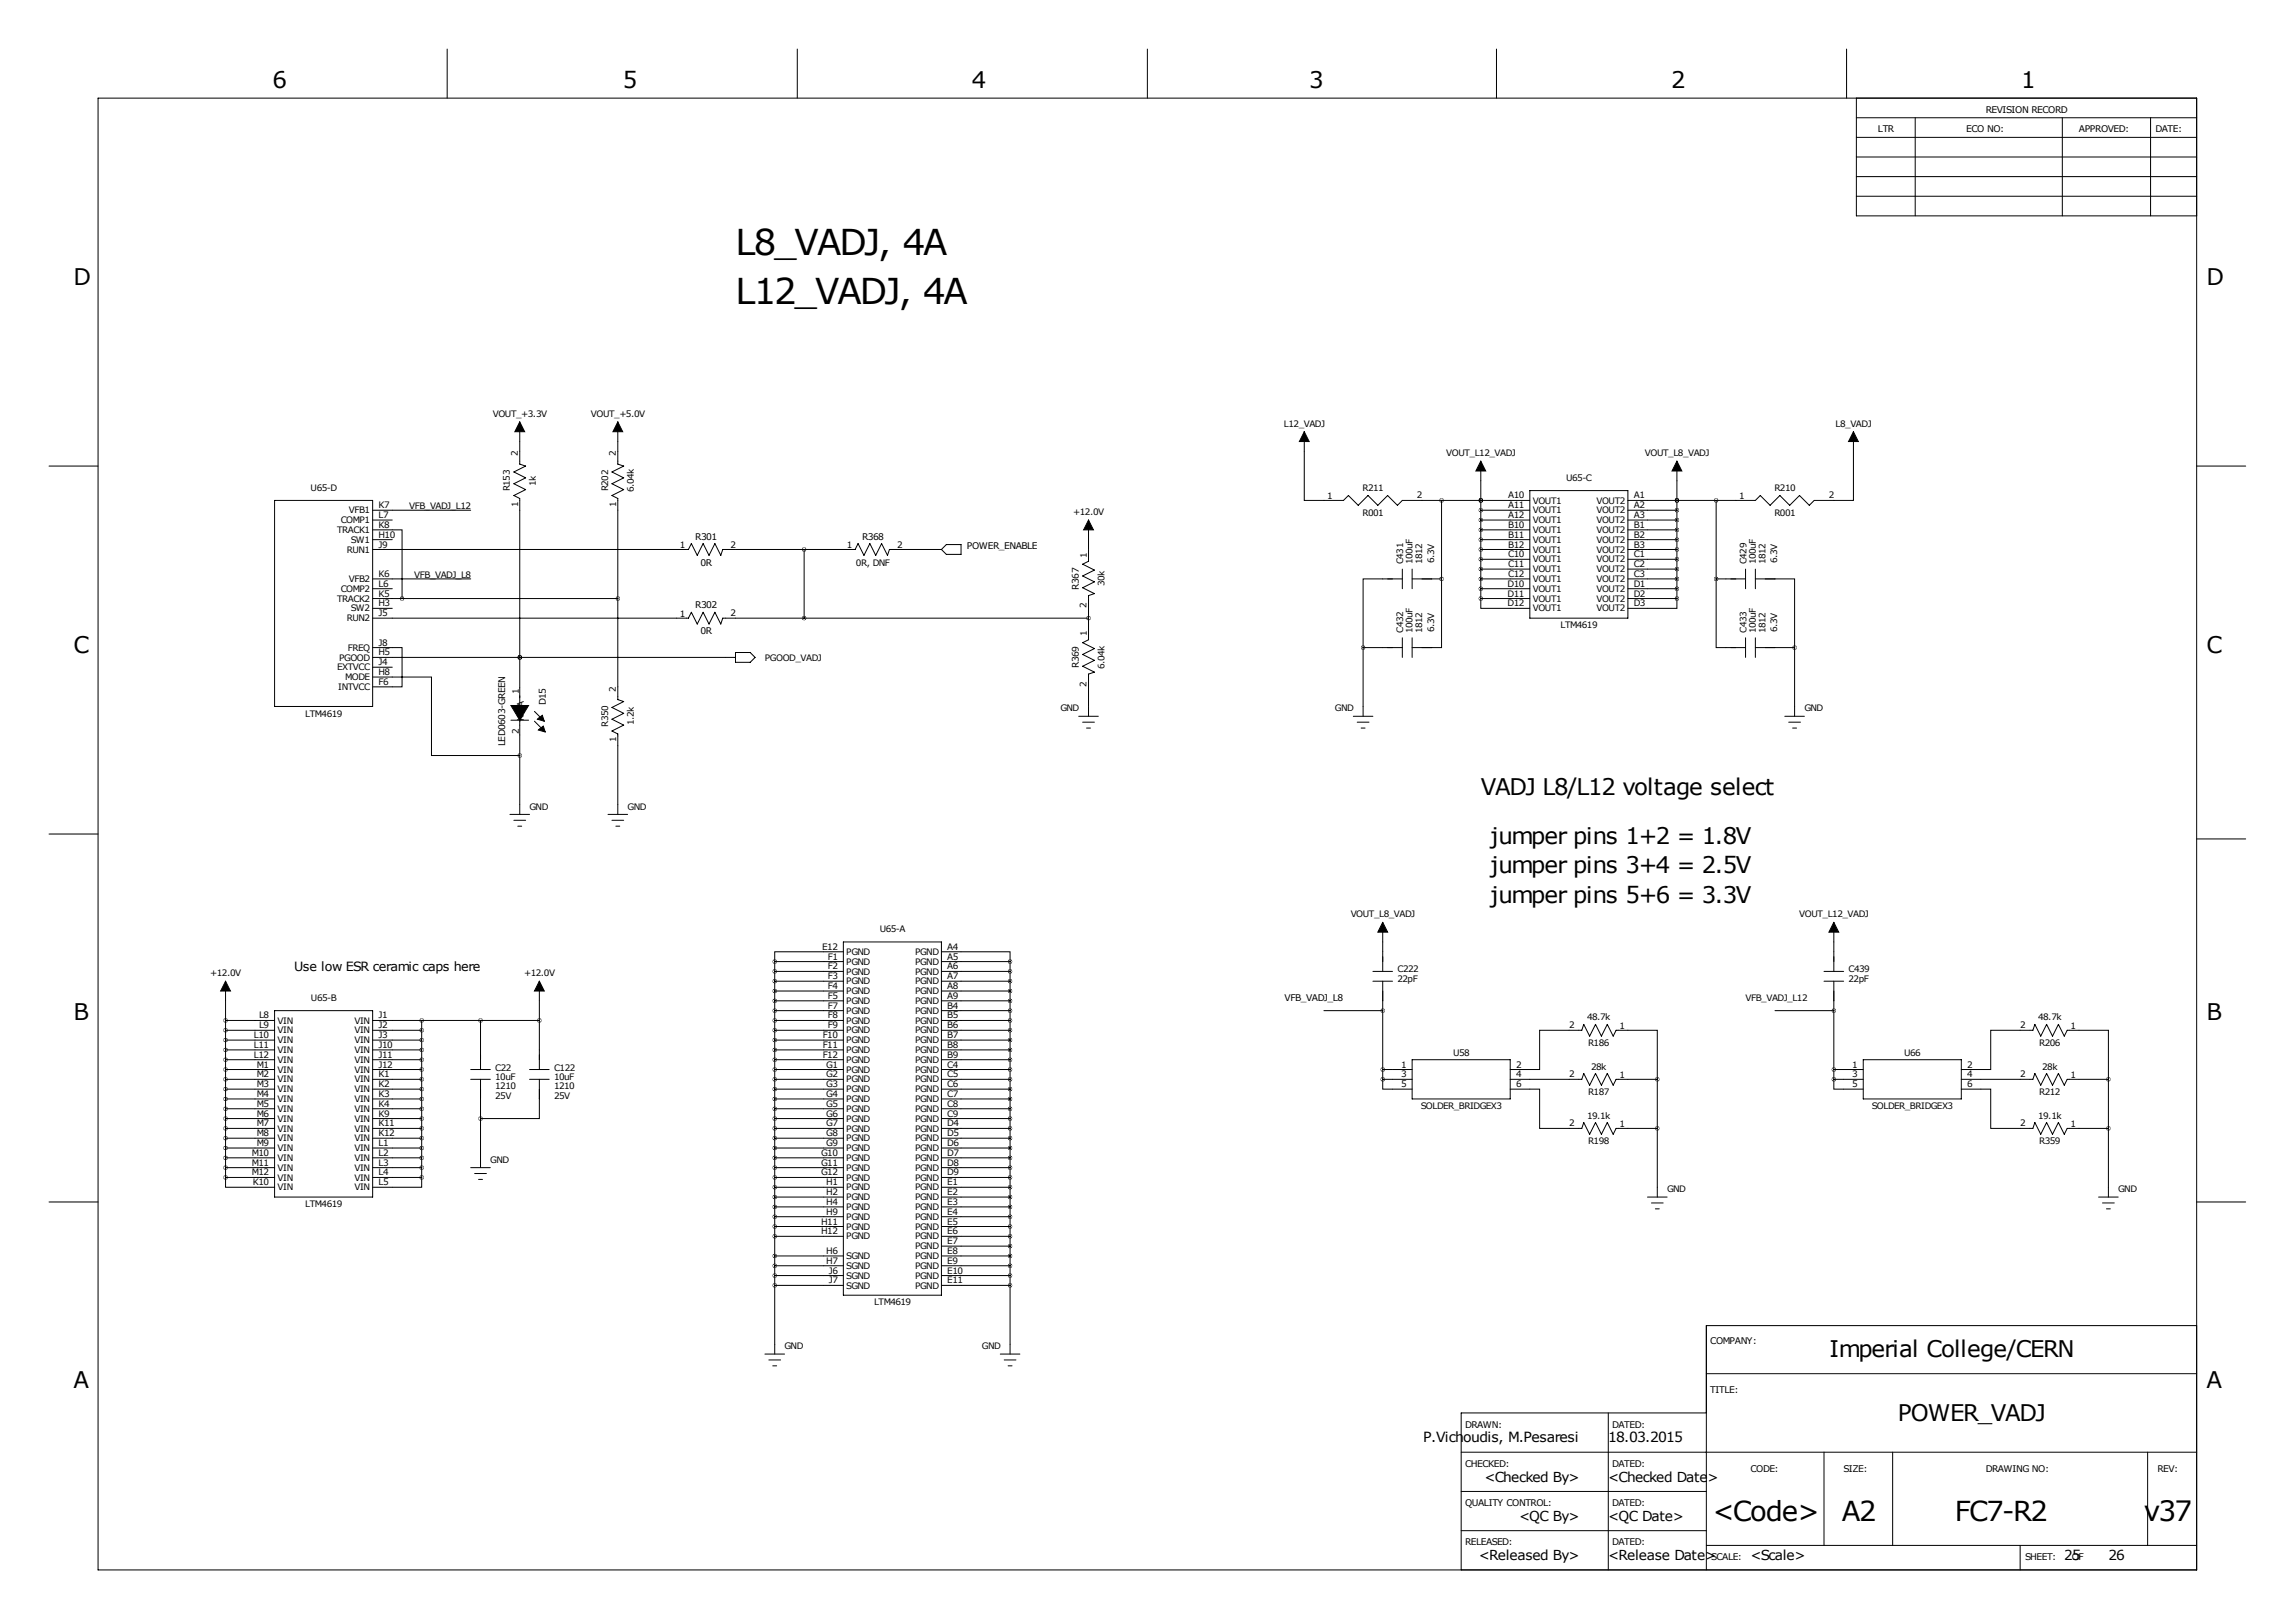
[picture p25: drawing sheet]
<svg xmlns="http://www.w3.org/2000/svg" width="594mm" height="419mm" viewBox="0 0 594 419" stroke-linecap="round" stroke-linejoin="round" font-family="sans-serif">
<defs><g id="words">
<g font-size="9.2">
<text x="190.5" y="66">L8_VADJ, 4A</text>
<text x="190.5" y="78.7">L12_VADJ, 4A</text>
</g>
<text font-size="7.3" x="555.3" y="393.7">v37</text>
<g font-size="7.1">
<text x="443.5" y="393.7">&lt;Code&gt;</text>
<text x="477.1" y="393.7">A2</text>
<text x="506.3" y="393.7">FC7-R2</text>
</g>
<g font-size="5.9">
<text x="70.6" y="22.9">6</text>
<text x="161.3" y="22.9">5</text>
<text x="251.7" y="22.9">4</text>
<text x="339.1" y="22.9">3</text>
<text x="432.8" y="22.9">2</text>
<text x="523.5" y="22.9">1</text>
<text x="19" y="73.7">D</text>
<text x="571.5" y="73.7">D</text>
<text x="19" y="168.9">C</text>
<text x="571.5" y="168.9">C</text>
<text x="383.5" y="205.7">VADJ L8/L12 voltage select</text>
<text x="386.1" y="218.4">jumper pins 1+2 = 1.8V</text>
<text x="386.1" y="226.1">jumper pins 3+4 = 2.5V</text>
<text x="386.1" y="233.7">jumper pins 5+6 = 3.3V</text>
<text x="19" y="264.2">B</text>
<text x="571.5" y="264.2">B</text>
<text x="473.9" y="351.3">Imperial College/CERN</text>
<text x="19" y="359.4">A</text>
<text x="571.5" y="359.4">A</text>
<text x="491.5" y="367.8">POWER_VADJ</text>
</g>
<g font-size="3.6">
<text x="368.6" y="373.4">P.Vichoudis, M.Pesaresi</text>
<text x="416.6" y="373.4">18.03.2015</text>
<text x="384.5" y="383.5">&lt;Checked By&gt;</text>
<text x="416.6" y="383.5">&lt;Checked Date&gt;</text>
<text x="393.5" y="393.7">&lt;QC By&gt;</text>
<text x="416.6" y="393.7">&lt;QC Date&gt;</text>
<text x="383.1" y="403.8">&lt;Released By&gt;</text>
<text x="416.6" y="403.8">&lt;Release Date&gt;</text>
<text x="453.4" y="403.8">&lt;Scale&gt;</text>
<text x="534.7" y="403.8">25</text>
<text x="546.1" y="403.8">26</text>
</g>
<text font-size="3.3" x="76.2" y="251.5">Use low ESR ceramic caps here</text>
<g font-size="2.4">
<text x="514.3" y="29.2">REVISION RECORD</text>
<text x="486.4" y="34.3">LTR</text>
<text x="509.3" y="34.3">ECO NO:</text>
<text x="538.5" y="34.3">APPROVED:</text>
<text x="558.3" y="34.3">DATE:</text>
<text x="180.1" y="139.7">R301</text>
<text x="223.3" y="139.7">R368</text>
<text x="250.4" y="142.2">POWER_ENABLE</text>
<text x="181.5" y="146.4">0R</text>
<text x="279.4" y="152.6" transform="rotate(-90 279.4 152.6)">R367</text>
<text x="180.1" y="157.5">R302</text>
<text x="181.5" y="164.2">0R</text>
<text x="279.4" y="173" transform="rotate(-90 279.4 173)">R369</text>
<text x="141.4" y="182.5" transform="rotate(-90 141.4 182.5)">D15</text>
<text x="130.8" y="193.2" transform="rotate(-90 130.8 193.2)">LED0603-GREEN</text>
<text x="332.7" y="259.1">VFB_VADJ_L8</text>
<text x="443" y="348">COMPANY:</text>
<text x="443" y="360.7">TITLE:</text>
<text x="379.5" y="369.6">DRAWN:</text>
<text x="417.6" y="369.6">DATED:</text>
<text x="379.5" y="379.7">CHECKED:</text>
<text x="417.6" y="379.7">DATED:</text>
<text x="453.4" y="381">CODE:</text>
<text x="477.5" y="381">SIZE:</text>
<text x="514.3" y="381">DRAWING NO:</text>
<text x="558.8" y="381">REV:</text>
<text x="379.5" y="389.9">QUALITY CONTROL:</text>
<text x="417.6" y="389.9">DATED:</text>
<text x="379.5" y="400">RELEASED:</text>
<text x="417.6" y="400">DATED:</text>
<text x="443.2" y="403.9">SCALE:</text>
<text x="524.5" y="403.9">SHEET:</text>
<text x="536.6" y="403.9">OF</text>
</g>
<g font-size="2.3">
<text x="127.6" y="108">VOUT_+3.3V</text>
<text x="153" y="108">VOUT_+5.0V</text>
<text x="332.5" y="110.5">L12_VADJ</text>
<text x="475.4" y="110.5">L8_VADJ</text>
<text x="134.1" y="118.2" transform="rotate(-90 134.1 118.2)">2</text>
<text x="159.5" y="118.2" transform="rotate(-90 159.5 118.2)">2</text>
<text x="374.6" y="118.1">VOUT_L12_VADJ</text>
<text x="426" y="118.1">VOUT_L8_VADJ</text>
<text x="138.8" y="125.7" transform="rotate(-90 138.8 125.7)">1k</text>
<text x="405.6" y="124.5">U65-C</text>
<text x="80.5" y="127">U65-D</text>
<text x="98" y="131.6">K7</text>
<text x="106" y="131.8">VFB_VADJ_L12</text>
<text x="132.1" y="127.2" transform="rotate(-90 132.1 127.2)">R153</text>
<text x="134.2" y="131.2" transform="rotate(-90 134.2 131.2)">1</text>
<text x="157.5" y="127.2" transform="rotate(-90 157.5 127.2)">R202</text>
<text x="159.6" y="131.2" transform="rotate(-90 159.6 131.2)">1</text>
<text x="164.2" y="127.4" transform="rotate(-90 164.2 127.4)">6.04k</text>
<text x="343.8" y="129.1">1</text>
<text x="352.9" y="127">R211</text>
<text x="367" y="129">2</text>
<text x="390.6" y="129">A10</text>
<text x="390.6" y="131.6">A11</text>
<text x="397" y="130.3">VOUT1</text>
<text x="413.5" y="130.3">VOUT2</text>
<text x="423.2" y="129">A1</text>
<text x="423.2" y="131.6">A2</text>
<text x="450.4" y="129.1">1</text>
<text x="459.6" y="127">R210</text>
<text x="473.7" y="129">2</text>
<text x="87.3" y="138">TRACK1</text>
<text x="88.2" y="135.4">COMP1</text>
<text x="90.4" y="132.9">VFB1</text>
<text x="98" y="134.1">L7</text>
<text x="98" y="136.7">K8</text>
<text x="278" y="133.4">+12.0V</text>
<text x="352.9" y="133.7">R001</text>
<text x="390.6" y="134.1">A12</text>
<text x="390.6" y="136.7">B10</text>
<text x="397" y="132.9">VOUT1</text>
<text x="397" y="135.4">VOUT1</text>
<text x="397" y="138">VOUT1</text>
<text x="413.5" y="132.9">VOUT2</text>
<text x="413.5" y="135.4">VOUT2</text>
<text x="413.5" y="138">VOUT2</text>
<text x="423.2" y="134.1">A3</text>
<text x="423.2" y="136.7">B1</text>
<text x="459.6" y="133.7">R001</text>
<text x="89.8" y="143">RUN1</text>
<text x="90.9" y="140.5">SW1</text>
<text x="98" y="139.2">H10</text>
<text x="98" y="141.7">J9</text>
<text x="176.1" y="141.8">1</text>
<text x="189.2" y="141.7">2</text>
<text x="219.3" y="141.8">1</text>
<text x="232.4" y="141.7">2</text>
<text x="390.6" y="139.2">B11</text>
<text x="390.6" y="141.7">B12</text>
<text x="397" y="140.5">VOUT1</text>
<text x="397" y="143">VOUT1</text>
<text x="413.5" y="140.5">VOUT2</text>
<text x="413.5" y="143">VOUT2</text>
<text x="423.2" y="139.2">B2</text>
<text x="423.2" y="141.7">B3</text>
<text x="98" y="149.4">K6</text>
<text x="107.3" y="149.6">VFB_VADJ_L8</text>
<text x="221.7" y="146.4">0R, DNF</text>
<text x="281.5" y="144.4" transform="rotate(-90 281.5 144.4)">1</text>
<text x="363.5" y="146.1" transform="rotate(-90 363.5 146.1)">C431</text>
<text x="365.8" y="146.1" transform="rotate(-90 365.8 146.1)">100uF</text>
<text x="368.4" y="146.1" transform="rotate(-90 368.4 146.1)">1812</text>
<text x="371.4" y="145.8" transform="rotate(-90 371.4 145.8)">6.3V</text>
<text x="390.6" y="144.3">C10</text>
<text x="390.6" y="146.8">C11</text>
<text x="390.6" y="149.4">C12</text>
<text x="397" y="145.6">VOUT1</text>
<text x="397" y="148.1">VOUT1</text>
<text x="413.5" y="145.6">VOUT2</text>
<text x="413.5" y="148.1">VOUT2</text>
<text x="423.2" y="144.3">C1</text>
<text x="423.2" y="146.8">C2</text>
<text x="423.2" y="149.4">C3</text>
<text x="452.4" y="146.1" transform="rotate(-90 452.4 146.1)">C429</text>
<text x="454.7" y="146.1" transform="rotate(-90 454.7 146.1)">100uF</text>
<text x="457.3" y="146.1" transform="rotate(-90 457.3 146.1)">1812</text>
<text x="460.3" y="145.8" transform="rotate(-90 460.3 145.8)">6.3V</text>
<text x="87.3" y="155.7">TRACK2</text>
<text x="88.2" y="153.2">COMP2</text>
<text x="90.4" y="150.7">VFB2</text>
<text x="98" y="154.4">K5</text>
<text x="98" y="151.9">L6</text>
<text x="286.1" y="151.8" transform="rotate(-90 286.1 151.8)">30k</text>
<text x="390.5" y="151.9">D10</text>
<text x="390.5" y="154.4">D11</text>
<text x="397" y="150.7">VOUT1</text>
<text x="397" y="153.2">VOUT1</text>
<text x="397" y="155.7">VOUT1</text>
<text x="413.5" y="150.7">VOUT2</text>
<text x="413.5" y="153.2">VOUT2</text>
<text x="413.5" y="155.7">VOUT2</text>
<text x="423.2" y="151.9">D1</text>
<text x="423.2" y="154.4">D2</text>
<text x="89.8" y="160.8">RUN2</text>
<text x="90.9" y="158.3">SW2</text>
<text x="98" y="159.5">J5</text>
<text x="98" y="157">H3</text>
<text x="176.1" y="159.6">1</text>
<text x="189.2" y="159.5">2</text>
<text x="281.4" y="157.5" transform="rotate(-90 281.4 157.5)">2</text>
<text x="390.5" y="157">D12</text>
<text x="397" y="158.3">VOUT1</text>
<text x="413.5" y="158.3">VOUT2</text>
<text x="423.2" y="157">D3</text>
<text x="98" y="167.1">J8</text>
<text x="281.5" y="164.7" transform="rotate(-90 281.5 164.7)">1</text>
<text x="363.5" y="163.8" transform="rotate(-90 363.5 163.8)">C432</text>
<text x="365.8" y="163.8" transform="rotate(-90 365.8 163.8)">100uF</text>
<text x="368.4" y="163.8" transform="rotate(-90 368.4 163.8)">1812</text>
<text x="371.4" y="163.6" transform="rotate(-90 371.4 163.6)">6.3V</text>
<text x="404.2" y="162.6">LTM4619</text>
<text x="452.4" y="163.8" transform="rotate(-90 452.4 163.8)">C433</text>
<text x="454.7" y="163.8" transform="rotate(-90 454.7 163.8)">100uF</text>
<text x="457.3" y="163.8" transform="rotate(-90 457.3 163.8)">1812</text>
<text x="460.3" y="163.6" transform="rotate(-90 460.3 163.6)">6.3V</text>
<text x="87.3" y="173.5">EXTVCC</text>
<text x="87.8" y="171">PGOOD</text>
<text x="90.1" y="168.4">FREQ</text>
<text x="98" y="172.2">J4</text>
<text x="98" y="169.7">H5</text>
<text x="198.1" y="171">PGOOD_VADJ</text>
<text x="286.1" y="173.1" transform="rotate(-90 286.1 173.1)">6.04k</text>
<text x="87.6" y="178.6">INTVCC</text>
<text x="89.4" y="176.1">MODE</text>
<text x="98" y="177.3">F6</text>
<text x="98" y="174.8">H8</text>
<text x="134.4" y="179.6" transform="rotate(-90 134.4 179.6)">1</text>
<text x="159.5" y="179.1" transform="rotate(-90 159.5 179.1)">2</text>
<text x="281.4" y="177.8" transform="rotate(-90 281.4 177.8)">2</text>
<text x="79.1" y="185.5">LTM4619</text>
<text x="135.7" y="183.1" transform="rotate(-90 135.7 183.1)">A</text>
<text x="274.7" y="184.1">GND</text>
<text x="345.8" y="184.1">GND</text>
<text x="467.4" y="184.1">GND</text>
<text x="134.4" y="190" transform="rotate(-90 134.4 190)">2</text>
<text x="135.7" y="186.7" transform="rotate(-90 135.7 186.7)">K</text>
<text x="157.5" y="188.1" transform="rotate(-90 157.5 188.1)">R350</text>
<text x="164.2" y="187.7" transform="rotate(-90 164.2 187.7)">1.2k</text>
<text x="159.6" y="192.2" transform="rotate(-90 159.6 192.2)">1</text>
<text x="137.2" y="209.5">GND</text>
<text x="162.6" y="209.5">GND</text>
<text x="349.8" y="237.5">VOUT_L8_VADJ</text>
<text x="466" y="237.5">VOUT_L12_VADJ</text>
<text x="213" y="245.9">E12</text>
<text x="227.8" y="241.3">U65-A</text>
<text x="245.4" y="245.9">A4</text>
<text x="214.4" y="248.4">F1</text>
<text x="214.4" y="251">F2</text>
<text x="219.2" y="247.2">PGND</text>
<text x="219.2" y="249.7">PGND</text>
<text x="237" y="247.2">PGND</text>
<text x="237" y="249.7">PGND</text>
<text x="245.4" y="248.4">A5</text>
<text x="245.4" y="251">A6</text>
<text x="361.9" y="251.7">C222</text>
<text x="478.8" y="251.7">C439</text>
<text x="54.5" y="252.7">+12.0V</text>
<text x="135.7" y="252.7">+12.0V</text>
<text x="214.4" y="253.5">F3</text>
<text x="214.4" y="256">F4</text>
<text x="219.2" y="252.3">PGND</text>
<text x="219.2" y="254.8">PGND</text>
<text x="219.2" y="257.3">PGND</text>
<text x="237" y="252.3">PGND</text>
<text x="237" y="254.8">PGND</text>
<text x="237" y="257.3">PGND</text>
<text x="245.4" y="253.5">A7</text>
<text x="245.4" y="256">A8</text>
<text x="361.9" y="254.1">22pF</text>
<text x="478.8" y="254.1">22pF</text>
<text x="67.1" y="263.7">L8</text>
<text x="80.5" y="259.1">U65-B</text>
<text x="98" y="263.7">J1</text>
<text x="214.4" y="258.6">F5</text>
<text x="214.4" y="261.1">F7</text>
<text x="214.4" y="263.7">F8</text>
<text x="219.2" y="259.9">PGND</text>
<text x="219.2" y="262.4">PGND</text>
<text x="237" y="259.9">PGND</text>
<text x="237" y="262.4">PGND</text>
<text x="245.4" y="258.6">A9</text>
<text x="245.4" y="261.1">B4</text>
<text x="245.4" y="263.7">B5</text>
<text x="452.1" y="259.1">VFB_VADJ_L12</text>
<text x="65.8" y="268.7">L10</text>
<text x="67.1" y="266.2">L9</text>
<text x="71.9" y="265">VIN</text>
<text x="71.9" y="267.5">VIN</text>
<text x="91.8" y="265">VIN</text>
<text x="91.8" y="267.5">VIN</text>
<text x="98" y="266.2">J2</text>
<text x="98" y="268.7">J3</text>
<text x="213.1" y="268.7">F10</text>
<text x="214.4" y="266.2">F9</text>
<text x="219.2" y="265">PGND</text>
<text x="219.2" y="267.5">PGND</text>
<text x="237" y="265">PGND</text>
<text x="237" y="267.5">PGND</text>
<text x="245.4" y="266.2">B6</text>
<text x="245.4" y="268.7">B7</text>
<text x="406.4" y="266.2">2</text>
<text x="411.1" y="264.2">48.7k</text>
<text x="419.5" y="266.3">1</text>
<text x="523.2" y="266.2">2</text>
<text x="527.9" y="264.2">48.7k</text>
<text x="536.3" y="266.3">1</text>
<text x="65.8" y="271.3">L11</text>
<text x="65.8" y="273.8">L12</text>
<text x="71.9" y="270">VIN</text>
<text x="71.9" y="272.6">VIN</text>
<text x="71.9" y="275.1">VIN</text>
<text x="91.8" y="270">VIN</text>
<text x="91.8" y="272.6">VIN</text>
<text x="91.8" y="275.1">VIN</text>
<text x="98" y="271.3">J10</text>
<text x="98" y="273.8">J11</text>
<text x="213.1" y="271.3">F11</text>
<text x="213.1" y="273.8">F12</text>
<text x="219.2" y="270">PGND</text>
<text x="219.2" y="272.6">PGND</text>
<text x="219.2" y="275.1">PGND</text>
<text x="237" y="270">PGND</text>
<text x="237" y="272.6">PGND</text>
<text x="237" y="275.1">PGND</text>
<text x="245.4" y="271.3">B8</text>
<text x="245.4" y="273.8">B9</text>
<text x="376.4" y="273.3">U58</text>
<text x="411.3" y="270.9">R186</text>
<text x="493.2" y="273.3">U66</text>
<text x="528.2" y="270.9">R206</text>
<text x="66.6" y="276.4">M1</text>
<text x="66.6" y="278.9">M2</text>
<text x="66.6" y="281.4">M3</text>
<text x="71.9" y="277.7">VIN</text>
<text x="71.9" y="280.2">VIN</text>
<text x="91.8" y="277.7">VIN</text>
<text x="91.8" y="280.2">VIN</text>
<text x="98" y="276.4">J12</text>
<text x="98" y="278.9">K1</text>
<text x="98" y="281.4">K2</text>
<text x="128.3" y="277.1">C22</text>
<text x="128.3" y="279.5">10uF</text>
<text x="143.5" y="277.1">C122</text>
<text x="143.5" y="279.5">10uF</text>
<text x="214" y="276.4">G1</text>
<text x="214" y="278.9">G2</text>
<text x="214" y="281.4">G3</text>
<text x="219.2" y="277.7">PGND</text>
<text x="219.2" y="280.2">PGND</text>
<text x="237" y="277.7">PGND</text>
<text x="237" y="280.2">PGND</text>
<text x="245.4" y="276.4">C4</text>
<text x="245.4" y="278.9">C5</text>
<text x="245.4" y="281.4">C6</text>
<text x="362.9" y="276.4">1</text>
<text x="362.9" y="278.9">3</text>
<text x="362.9" y="281.4">5</text>
<text x="392.7" y="276.4">2</text>
<text x="392.7" y="278.9">4</text>
<text x="392.7" y="281.4">6</text>
<text x="406.4" y="278.9">2</text>
<text x="412.1" y="276.9">28k</text>
<text x="419.5" y="279">1</text>
<text x="479.8" y="276.4">1</text>
<text x="479.8" y="278.9">3</text>
<text x="479.8" y="281.4">5</text>
<text x="509.5" y="276.4">2</text>
<text x="509.5" y="278.9">4</text>
<text x="509.5" y="281.4">6</text>
<text x="523.2" y="278.9">2</text>
<text x="528.9" y="276.9">28k</text>
<text x="536.3" y="279">1</text>
<text x="66.6" y="284">M4</text>
<text x="66.6" y="286.5">M5</text>
<text x="71.9" y="282.7">VIN</text>
<text x="71.9" y="285.3">VIN</text>
<text x="71.9" y="287.8">VIN</text>
<text x="91.8" y="282.7">VIN</text>
<text x="91.8" y="285.3">VIN</text>
<text x="91.8" y="287.8">VIN</text>
<text x="98" y="284">K3</text>
<text x="98" y="286.5">K4</text>
<text x="128.3" y="282">1210</text>
<text x="128.3" y="284.6">25V</text>
<text x="143.5" y="282">1210</text>
<text x="143.5" y="284.6">25V</text>
<text x="214" y="284">G4</text>
<text x="214" y="286.5">G5</text>
<text x="219.2" y="282.7">PGND</text>
<text x="219.2" y="285.3">PGND</text>
<text x="219.2" y="287.8">PGND</text>
<text x="237" y="282.7">PGND</text>
<text x="237" y="285.3">PGND</text>
<text x="237" y="287.8">PGND</text>
<text x="245.4" y="284">C7</text>
<text x="245.4" y="286.5">C8</text>
<text x="368" y="287.1">SOLDER_BRIDGEX3</text>
<text x="411.3" y="283.6">R187</text>
<text x="484.8" y="287.1">SOLDER_BRIDGEX3</text>
<text x="528.2" y="283.6">R212</text>
<text x="66.6" y="289.1">M6</text>
<text x="66.6" y="291.6">M7</text>
<text x="71.9" y="290.4">VIN</text>
<text x="71.9" y="292.9">VIN</text>
<text x="91.8" y="290.4">VIN</text>
<text x="91.8" y="292.9">VIN</text>
<text x="98" y="289.1">K9</text>
<text x="98" y="291.6">K11</text>
<text x="214" y="289.1">G6</text>
<text x="214" y="291.6">G7</text>
<text x="219.2" y="290.4">PGND</text>
<text x="219.2" y="292.9">PGND</text>
<text x="237" y="290.4">PGND</text>
<text x="237" y="292.9">PGND</text>
<text x="245.4" y="289.1">C9</text>
<text x="245.4" y="291.6">D4</text>
<text x="406.4" y="291.6">2</text>
<text x="411.1" y="289.6">19.1k</text>
<text x="419.5" y="291.7">1</text>
<text x="523.2" y="291.6">2</text>
<text x="527.9" y="289.6">19.1k</text>
<text x="536.3" y="291.7">1</text>
<text x="65.2" y="299.2">M10</text>
<text x="66.6" y="294.1">M8</text>
<text x="66.6" y="296.7">M9</text>
<text x="71.9" y="295.4">VIN</text>
<text x="71.9" y="298">VIN</text>
<text x="91.8" y="295.4">VIN</text>
<text x="91.8" y="298">VIN</text>
<text x="98" y="294.1">K12</text>
<text x="98" y="296.7">L1</text>
<text x="98" y="299.2">L2</text>
<text x="212.7" y="299.2">G10</text>
<text x="214" y="294.1">G8</text>
<text x="214" y="296.7">G9</text>
<text x="219.2" y="295.4">PGND</text>
<text x="219.2" y="298">PGND</text>
<text x="237" y="295.4">PGND</text>
<text x="237" y="298">PGND</text>
<text x="245.4" y="294.1">D5</text>
<text x="245.4" y="296.7">D6</text>
<text x="245.4" y="299.2">D7</text>
<text x="411.3" y="296.3">R198</text>
<text x="528.2" y="296.3">R359</text>
<text x="65.2" y="301.8">M11</text>
<text x="65.2" y="304.3">M12</text>
<text x="71.9" y="300.5">VIN</text>
<text x="71.9" y="303.1">VIN</text>
<text x="71.9" y="305.6">VIN</text>
<text x="91.8" y="300.5">VIN</text>
<text x="91.8" y="303.1">VIN</text>
<text x="91.8" y="305.6">VIN</text>
<text x="98" y="301.8">L3</text>
<text x="98" y="304.3">L4</text>
<text x="127" y="301">GND</text>
<text x="212.7" y="301.8">G11</text>
<text x="212.7" y="304.3">G12</text>
<text x="219.2" y="300.5">PGND</text>
<text x="219.2" y="303.1">PGND</text>
<text x="219.2" y="305.6">PGND</text>
<text x="237" y="300.5">PGND</text>
<text x="237" y="303.1">PGND</text>
<text x="237" y="305.6">PGND</text>
<text x="245.4" y="301.8">D8</text>
<text x="245.4" y="304.3">D9</text>
<text x="65.5" y="306.8">K10</text>
<text x="71.9" y="308.1">VIN</text>
<text x="91.8" y="308.1">VIN</text>
<text x="98" y="306.8">L5</text>
<text x="214" y="306.8">H1</text>
<text x="214" y="309.4">H2</text>
<text x="214" y="311.9">H4</text>
<text x="219.2" y="308.1">PGND</text>
<text x="219.2" y="310.7">PGND</text>
<text x="237" y="308.1">PGND</text>
<text x="237" y="310.7">PGND</text>
<text x="245.4" y="306.8">E1</text>
<text x="245.4" y="309.4">E2</text>
<text x="245.4" y="311.9">E3</text>
<text x="431.8" y="308.6">GND</text>
<text x="548.6" y="308.6">GND</text>
<text x="79.1" y="312.5">LTM4619</text>
<text x="212.7" y="317">H11</text>
<text x="214" y="314.5">H9</text>
<text x="219.2" y="313.2">PGND</text>
<text x="219.2" y="315.8">PGND</text>
<text x="237" y="313.2">PGND</text>
<text x="237" y="315.8">PGND</text>
<text x="245.4" y="314.5">E4</text>
<text x="245.4" y="317">E5</text>
<text x="212.7" y="319.5">H12</text>
<text x="219.2" y="318.3">PGND</text>
<text x="219.2" y="320.8">PGND</text>
<text x="237" y="318.3">PGND</text>
<text x="237" y="320.8">PGND</text>
<text x="237" y="323.4">PGND</text>
<text x="245.4" y="319.5">E6</text>
<text x="245.4" y="322.1">E7</text>
<text x="214" y="324.6">H6</text>
<text x="214" y="327.2">H7</text>
<text x="214.7" y="329.7">J6</text>
<text x="219.2" y="325.9">SGND</text>
<text x="219.2" y="328.5">SGND</text>
<text x="237" y="325.9">PGND</text>
<text x="237" y="328.5">PGND</text>
<text x="245.4" y="324.6">E8</text>
<text x="245.4" y="327.2">E9</text>
<text x="245.4" y="329.7">E10</text>
<text x="214.7" y="332.2">J7</text>
<text x="219.2" y="331">SGND</text>
<text x="219.2" y="333.5">SGND</text>
<text x="237" y="331">PGND</text>
<text x="237" y="333.5">PGND</text>
<text x="245.4" y="332.2">E11</text>
<text x="226.4" y="337.9">LTM4619</text>
<text x="203.2" y="349.2">GND</text>
<text x="254.3" y="349.2">GND</text>
</g>
</g></defs>
<g fill="none" stroke="#000" stroke-width=".26">
<path d="M115.8 12.7v12.7M206.5 12.7v12.7M297.2 12.7v12.7M387.6 12.7v12.7M478.3 12.7v12.7M25.4 25.4h543.6v381h-543.6zM480.8 25.4v30.5h88.2M480.8 30.5h88.2M480.8 35.6h88.2M496.1 30.5v25.4M534.2 30.5v25.4M557 30.5v25.4"/>
<path d="M480.8 40.6h88.2M480.8 45.7h88.2M480.8 50.8h88.2M134.6 109.2v10.9l1.5 .5-3 1.6 3 1.5-3 1.5 3 1.5-3 1.6 1.5 .7v81.8M160 109.2v10.9l1.5 .5-3 1.6 3 1.5-3 1.5 3 1.5-3 1.6 1.5 .7v52.1l1.5 .5-3 1.5 3 1.6-3 1.5 3 1.5-3 1.5 1.5 .8v20.8M337.8 111.8v17.7h10.2l1.2-1.2 2.6 2.5 2.5-2.5 2.6 2.5 2.5-2.5 2.5 2.5 1.3-1.3h33M383.5 119.4v35.5M434.3 119.4v35.5M480.1 111.8v17.7h-10.2l-1.3 1.3-2.5-2.5-2.6 2.5-2.5-2.5-2.5 2.5-2.6-2.5-1.2 1.2h-33.1M12.7 120.6h12.7M71.1 129.5h25.4v53.4h-25.4zM96.5 137.2h7.6v17.7"/>
<path d="M96.5 132.1h25.4M96.5 134.6h5.1M96.5 139.7h5.1M281.9 134.6v10.7l-1.5 .8 3.1 1.5-3.1 1.5 3.1 1.5-3.1 1.5 3.1 1.6-1.6 .5v11.4l-1.5 .8 3.1 1.5-3.1 1.5 3.1 1.5-3.1 1.6 3.1 1.5-1.6 .5v10.9M373.4 129.5v20.4M383.5 129.5h.1M383.5 132.1h12.7M383.5 134.6h12.7M383.5 137.2h12.7M383.5 139.7h12.7M396.2 127h25.4v33h-25.4zM421.6 132.1h12.7"/>
<path d="M421.6 134.6h12.7M421.6 137.2h12.7M421.6 139.7h12.7M434.3 129.5h.1M444.5 129.5v20.4M569 120.6h12.7M96.5 142.2h81.8l.8-1.5 1.5 3.1 1.5-3.1 1.5 3.1 1.6-3.1 1.5 3.1 .5-1.6h34.3l.7-1.5 1.6 3.1 1.5-3.1 1.5 3.1 1.5-3.1 1.6 3.1 .5-1.6h13.4M96.5 149.9h25.4M96.5 152.4h5.1M96.5 154.9h63.5M96.5 157.5h5.1M208.3 142.2v17.8"/>
<path d="M245.1 141h3.8v2.5h-3.8l-1.3-1.3zM363.2 149.9h-10.1v17.7M363.2 147.3v5.1M365.8 149.9h7.6M365.8 147.3v5.1M373.4 149.9v17.7h-7.6M383.5 154.9v2.6h12.7M383.5 142.2h12.7M383.5 144.8h12.7M383.5 147.3h12.7M383.5 149.9h12.7M383.5 152.4h12.7"/>
<path d="M383.5 154.9h12.7M421.6 142.2h12.7M421.6 144.8h12.7M421.6 147.3h12.7M421.6 149.9h12.7M421.6 152.4h12.7M421.6 154.9h12.7M434.3 154.9v2.6h-12.7M444.5 149.9v17.7h7.6M444.5 149.9h7.6M452.1 147.3v5.1M454.7 149.9h10.1v17.7"/>
<path d="M454.7 147.3v5.1M96.5 167.6h7.6v10.2h-7.6M96.5 175.3h15.3v20.3h22.8M96.5 160h81.8l.8-1.5 1.5 3 1.5-3 1.5 3 1.6-3 1.5 3 .5-1.5h94.7M96.5 172.7h5.1M96.5 170.2h94M134.6 170.2h.1M190.5 168.9h3.8l1.3 1.3-1.3 1.2h-3.8zM353.1 167.6h10.1M353.1 167.6v17.8M363.2 165.1v5.1M365.8 165.1v5.1"/>
<path d="M452.1 165.1v5.1M454.7 167.6h10.1M454.7 165.1v5.1M464.8 167.6v17.8M132.3 186.4h4.6M138.4 184.1l2.6 2.6M138.4 186.7l2.6 2.5M279.4 185.4h5.1M280.4 186.9h3.1M281.4 188.5h1M350.5 185.4h5.1M351.5 186.9h3.1"/>
<path d="M352.6 188.5h1M462.3 185.4h5.1M463.3 186.9h3M464.3 188.5h1M12.7 215.9h12.7M132.1 210.8h5.1M133.1 212.3h3M134.1 213.9h1M157.5 210.8h5.1M158.5 212.3h3M159.5 213.9h1M569 217.2h12.7"/>
<path d="M358.1 238.8v12.7M475 238.8v12.7M58.4 254v50.8M139.7 254v22.9M200.7 248.9h17.7M200.7 251.5h17.7M200.7 254h17.7M200.7 256.5h17.7M200.7 259.1h17.7M200.7 248.9v101.6M218.4 246.4h-17.7v2.5M218.4 243.8h25.4v91.5h-25.4z"/>
<path d="M243.8 246.4h17.8v2.5M243.8 248.9h17.8M243.8 251.5h17.8M243.8 254h17.8M243.8 256.5h17.8M243.8 259.1h17.8M261.6 248.9v101.6M355.6 251.5h5.1M355.6 254h5.1M358.1 254v25.4M472.4 251.5h5.1M472.4 254h5.1"/>
<path d="M475 254v25.4M58.4 264.2h12.7M58.4 266.7h12.7M58.4 269.2h12.7M58.4 271.8h12.7M58.4 274.3h12.7M58.4 276.9h12.7M58.4 279.4h12.7M71.1 261.6h25.4v48.3h-25.4zM96.5 264.2h43.2M96.5 266.7h12.7M96.5 269.2h12.7"/>
<path d="M96.5 271.8h12.7M96.5 274.3h12.7M96.5 276.9h12.7M96.5 279.4h12.7M109.2 264.2v40.6M121.9 276.9h5.1M121.9 279.4h5.1M124.5 264.2v12.7M124.5 279.4v22.9M137.2 276.9h5M137.2 279.4h5M139.7 279.4v10.2h-15.2"/>
<path d="M200.7 261.6h17.7M200.7 264.2h17.7M200.7 266.7h17.7M200.7 269.2h17.7M200.7 271.8h17.7M200.7 274.3h17.7M200.7 276.9h17.7M200.7 279.4h17.7M243.8 261.6h17.8M243.8 264.2h17.8M243.8 266.7h17.8M243.8 269.2h17.8"/>
<path d="M243.8 271.8h17.8M243.8 274.3h17.8M243.8 276.9h17.8M243.8 279.4h17.8M342.9 261.6h15.2M358.1 279.4v2.5h7.7M358.1 276.9h7.7M358.1 279.4h7.7M365.8 274.3h25.4v10.2h-25.4zM391.2 276.9h7.6v-10.2h10.9l.5-1.5 1.5 3 1.6-3 1.5 3 1.5-3 1.5 3 .8-1.5h10.7v12.7M391.2 279.4h18.5l.5-1.5 1.5 3 1.6-3 1.5 3 1.5-3 1.5 3 .8-1.5h10.7M429.3 279.4v30.5"/>
<path d="M459.7 261.6h15.3M475 279.4v2.5h7.6M475 276.9h7.6M475 279.4h7.6M482.6 274.3h25.4v10.2h-25.4zM508 276.9h7.6v-10.2h10.9l.5-1.5 1.6 3 1.5-3 1.5 3 1.5-3 1.6 3 .7-1.5h10.7v12.7M508 279.4h18.5l.5-1.5 1.6 3 1.5-3 1.5 3 1.5-3 1.6 3 .7-1.5h10.7M546.1 279.4v30.5M58.4 281.9h12.7M58.4 284.5h12.7M58.4 287h12.7M58.4 289.6h12.7"/>
<path d="M58.4 292.1h12.7M58.4 294.6h12.7M58.4 297.2h12.7M58.4 299.7h12.7M96.5 281.9h12.7M96.5 284.5h12.7M96.5 287h12.7M96.5 289.6h12.7M96.5 292.1h12.7M96.5 294.6h12.7M96.5 297.2h12.7M96.5 299.7h12.7"/>
<path d="M200.7 281.9h17.7M200.7 284.5h17.7M200.7 287h17.7M200.7 289.6h17.7M200.7 292.1h17.7M200.7 294.6h17.7M200.7 297.2h17.7M200.7 299.7h17.7M243.8 281.9h17.8M243.8 284.5h17.8M243.8 287h17.8M243.8 289.6h17.8"/>
<path d="M243.8 292.1h17.8M243.8 294.6h17.8M243.8 297.2h17.8M243.8 299.7h17.8M391.2 281.9h7.6v10.2h10.9l.5-1.5 1.5 3 1.6-3 1.5 3 1.5-3 1.5 3 .8-1.5h10.7M508 281.9h7.6v10.2h10.9l.5-1.5 1.6 3 1.5-3 1.5 3 1.5-3 1.6 3 .7-1.5h10.7M12.7 311.1h12.7M58.4 304.8v2.5h12.7M58.4 302.3h12.7M58.4 304.8h12.7M96.5 302.3h12.7M96.5 304.8h12.7"/>
<path d="M109.2 304.8v2.5h-12.7M121.9 302.3h5.1M122.9 303.8h3.1M124 305.3h1M200.7 302.3h17.7M200.7 304.8h17.7M200.7 307.3h17.7M200.7 309.9h17.7M200.7 312.4h17.7M200.7 315h17.7M200.7 317.5h17.7M243.8 302.3h17.8"/>
<path d="M243.8 304.8h17.8M243.8 307.3h17.8M243.8 309.9h17.8M243.8 312.4h17.8M243.8 315h17.8M243.8 317.5h17.8M426.7 309.9h5.1M427.7 311.4h3.1M428.8 312.9h1M543.6 309.9h5M544.6 311.4h3M545.6 312.9h1"/>
<path d="M569 311.1h12.7M200.7 320h17.7M200.7 325.1h17.7M200.7 327.7h17.7M200.7 330.2h17.7M200.7 332.7h17.7M243.8 320h17.8M243.8 322.6h17.8M243.8 325.1h17.8M243.8 327.7h17.8M243.8 330.2h17.8M243.8 332.7h17.8"/>
<path d="M198.1 350.5h5.1M199.1 352h3.1M200.2 353.6h1M259.1 350.5h5.1M260.1 352h3M261.1 353.6h1M442 355.6h127M569 343.2h-127v63.2M378.5 375.9h190.5M416.6 365.8v40.6M442 365.8h-63.5v40.6M472.4 375.9v24.1"/>
<path d="M490.2 375.9v24.1M556.3 375.9v24.1M378.5 386.1h63.5M378.5 396.2h63.5M442 400h127M523.2 400v6.4"/>
</g>
<g fill="#000" stroke="#000" stroke-width=".26">
<path d="M134.6 109.2l1.3 2.6h-2.6zM160 109.2l1.3 2.6h-2.6zM337.8 111.8l1.3 2.5h-2.6zM383.5 119.4l1.3 2.5h-2.5zM434.3 119.4l1.3 2.5h-2.5zM480.1 111.8l1.2 2.5h-2.5zM281.9 134.6l1.3 2.6h-2.5zM132.3 182.6h2.3v3.8zM134.6 182.6h2.3l-2.3 3.8zM139.4 185.9l1.1-.7 .5 1.5-1.8-.5zM139.4 189l1.3-1 .5 1.5zM358.1 238.8l1.3 2.5h-2.5z"/>
<path d="M475 238.8l1.2 2.5h-2.5zM58.4 254l1.3 2.5h-2.6zM139.7 254l1.3 2.5h-2.6z"/>
</g>
<path d="M200.6 332.7a.05 .05 0 0 0 .1 0 .05 .05 0 0 0-.1 0zM200.6 330.2a.05 .05 0 0 0 .1 0 .05 .05 0 0 0-.1 0zM200.6 327.7a.05 .05 0 0 0 .1 0 .05 .05 0 0 0-.1 0zM200.6 325.1a.05 .05 0 0 0 .1 0 .05 .05 0 0 0-.1 0zM200.6 320a.05 .05 0 0 0 .1 0 .05 .05 0 0 0-.1 0zM200.6 317.5a.05 .05 0 0 0 .1 0 .05 .05 0 0 0-.1 0zM200.6 315a.05 .05 0 0 0 .1 0 .05 .05 0 0 0-.1 0zM200.6 312.4a.05 .05 0 0 0 .1 0 .05 .05 0 0 0-.1 0zM200.6 309.9a.05 .05 0 0 0 .1 0 .05 .05 0 0 0-.1 0zM200.6 307.3a.05 .05 0 0 0 .1 0 .05 .05 0 0 0-.1 0zM200.6 304.8a.05 .05 0 0 0 .1 0 .05 .05 0 0 0-.1 0zM200.6 248.9a.05 .05 0 0 0 .1 0 .05 .05 0 0 0-.1 0zM200.6 251.5a.05 .05 0 0 0 .1 0 .05 .05 0 0 0-.1 0zM200.6 254a.05 .05 0 0 0 .1 0 .05 .05 0 0 0-.1 0zM200.6 256.5a.05 .05 0 0 0 .1 0 .05 .05 0 0 0-.1 0zM200.6 259.1a.05 .05 0 0 0 .1 0 .05 .05 0 0 0-.1 0zM200.6 261.6a.05 .05 0 0 0 .1 0 .05 .05 0 0 0-.1 0zM200.6 264.2a.05 .05 0 0 0 .1 0 .05 .05 0 0 0-.1 0zM200.6 266.7a.05 .05 0 0 0 .1 0 .05 .05 0 0 0-.1 0zM200.6 269.2a.05 .05 0 0 0 .1 0 .05 .05 0 0 0-.1 0zM200.6 271.8a.05 .05 0 0 0 .1 0 .05 .05 0 0 0-.1 0zM200.6 274.3a.05 .05 0 0 0 .1 0 .05 .05 0 0 0-.1 0zM200.6 276.9a.05 .05 0 0 0 .1 0 .05 .05 0 0 0-.1 0zM200.6 279.4a.05 .05 0 0 0 .1 0 .05 .05 0 0 0-.1 0zM200.6 281.9a.05 .05 0 0 0 .1 0 .05 .05 0 0 0-.1 0zM200.6 284.5a.05 .05 0 0 0 .1 0 .05 .05 0 0 0-.1 0zM200.6 287a.05 .05 0 0 0 .1 0 .05 .05 0 0 0-.1 0zM200.6 289.6a.05 .05 0 0 0 .1 0 .05 .05 0 0 0-.1 0zM200.6 292.1a.05 .05 0 0 0 .1 0 .05 .05 0 0 0-.1 0zM200.6 294.6a.05 .05 0 0 0 .1 0 .05 .05 0 0 0-.1 0zM200.6 297.2a.05 .05 0 0 0 .1 0 .05 .05 0 0 0-.1 0zM200.6 299.7a.05 .05 0 0 0 .1 0 .05 .05 0 0 0-.1 0zM200.6 302.3a.05 .05 0 0 0 .1 0 .05 .05 0 0 0-.1 0zM261.6 332.7a.05 .05 0 0 0 .1 0 .05 .05 0 0 0-.1 0zM261.6 330.2a.05 .05 0 0 0 .1 0 .05 .05 0 0 0-.1 0zM261.6 327.7a.05 .05 0 0 0 .1 0 .05 .05 0 0 0-.1 0zM261.6 325.1a.05 .05 0 0 0 .1 0 .05 .05 0 0 0-.1 0zM261.6 320a.05 .05 0 0 0 .1 0 .05 .05 0 0 0-.1 0zM261.6 317.5a.05 .05 0 0 0 .1 0 .05 .05 0 0 0-.1 0zM261.6 315a.05 .05 0 0 0 .1 0 .05 .05 0 0 0-.1 0zM261.6 312.4a.05 .05 0 0 0 .1 0 .05 .05 0 0 0-.1 0zM261.6 309.9a.05 .05 0 0 0 .1 0 .05 .05 0 0 0-.1 0zM261.6 307.3a.05 .05 0 0 0 .1 0 .05 .05 0 0 0-.1 0zM261.6 304.8a.05 .05 0 0 0 .1 0 .05 .05 0 0 0-.1 0zM261.6 248.9a.05 .05 0 0 0 .1 0 .05 .05 0 0 0-.1 0zM261.6 251.5a.05 .05 0 0 0 .1 0 .05 .05 0 0 0-.1 0zM261.6 254a.05 .05 0 0 0 .1 0 .05 .05 0 0 0-.1 0zM261.6 256.5a.05 .05 0 0 0 .1 0 .05 .05 0 0 0-.1 0zM261.6 259.1a.05 .05 0 0 0 .1 0 .05 .05 0 0 0-.1 0zM261.6 261.6a.05 .05 0 0 0 .1 0 .05 .05 0 0 0-.1 0zM261.6 264.2a.05 .05 0 0 0 .1 0 .05 .05 0 0 0-.1 0zM261.6 266.7a.05 .05 0 0 0 .1 0 .05 .05 0 0 0-.1 0zM261.6 269.2a.05 .05 0 0 0 .1 0 .05 .05 0 0 0-.1 0zM261.6 271.8a.05 .05 0 0 0 .1 0 .05 .05 0 0 0-.1 0zM261.6 274.3a.05 .05 0 0 0 .1 0 .05 .05 0 0 0-.1 0zM261.6 276.9a.05 .05 0 0 0 .1 0 .05 .05 0 0 0-.1 0zM261.6 279.4a.05 .05 0 0 0 .1 0 .05 .05 0 0 0-.1 0zM261.6 281.9a.05 .05 0 0 0 .1 0 .05 .05 0 0 0-.1 0zM261.6 284.5a.05 .05 0 0 0 .1 0 .05 .05 0 0 0-.1 0zM261.6 287a.05 .05 0 0 0 .1 0 .05 .05 0 0 0-.1 0zM261.6 289.6a.05 .05 0 0 0 .1 0 .05 .05 0 0 0-.1 0zM261.6 292.1a.05 .05 0 0 0 .1 0 .05 .05 0 0 0-.1 0zM261.6 294.6a.05 .05 0 0 0 .1 0 .05 .05 0 0 0-.1 0zM261.6 297.2a.05 .05 0 0 0 .1 0 .05 .05 0 0 0-.1 0zM261.6 299.7a.05 .05 0 0 0 .1 0 .05 .05 0 0 0-.1 0zM261.6 302.3a.05 .05 0 0 0 .1 0 .05 .05 0 0 0-.1 0zM261.6 322.6a.05 .05 0 0 0 .1 0 .05 .05 0 0 0-.1 0zM109.2 266.7a.05 .05 0 0 0 .1 0 .05 .05 0 0 0-.1 0zM109.2 269.2a.05 .05 0 0 0 .1 0 .05 .05 0 0 0-.1 0zM109.2 271.8a.05 .05 0 0 0 .1 0 .05 .05 0 0 0-.1 0zM109.2 274.3a.05 .05 0 0 0 .1 0 .05 .05 0 0 0-.1 0zM109.2 276.9a.05 .05 0 0 0 .1 0 .05 .05 0 0 0-.1 0zM109.2 279.4a.05 .05 0 0 0 .1 0 .05 .05 0 0 0-.1 0zM109.2 281.9a.05 .05 0 0 0 .1 0 .05 .05 0 0 0-.1 0zM109.2 284.5a.05 .05 0 0 0 .1 0 .05 .05 0 0 0-.1 0zM109.2 287a.05 .05 0 0 0 .1 0 .05 .05 0 0 0-.1 0zM109.2 289.6a.05 .05 0 0 0 .1 0 .05 .05 0 0 0-.1 0zM109.2 292.1a.05 .05 0 0 0 .1 0 .05 .05 0 0 0-.1 0zM109.2 294.6a.05 .05 0 0 0 .1 0 .05 .05 0 0 0-.1 0zM109.2 297.2a.05 .05 0 0 0 .1 0 .05 .05 0 0 0-.1 0zM109.2 299.7a.05 .05 0 0 0 .1 0 .05 .05 0 0 0-.1 0zM109.2 302.3a.05 .05 0 0 0 .1 0 .05 .05 0 0 0-.1 0zM109.2 304.8a.05 .05 0 0 0 .1 0 .05 .05 0 0 0-.1 0zM109.2 264.2a.05 .05 0 0 0 .1 0 .05 .05 0 0 0-.1 0zM124.4 264.2a.05 .05 0 0 0 .1 0 .05 .05 0 0 0-.1 0zM124.4 289.6a.05 .05 0 0 0 .1 0 .05 .05 0 0 0-.1 0zM58.4 266.7a.05 .05 0 0 0 .1 0 .05 .05 0 0 0-.1 0zM58.4 269.2a.05 .05 0 0 0 .1 0 .05 .05 0 0 0-.1 0zM58.4 271.8a.05 .05 0 0 0 .1 0 .05 .05 0 0 0-.1 0zM58.4 274.3a.05 .05 0 0 0 .1 0 .05 .05 0 0 0-.1 0zM58.4 276.9a.05 .05 0 0 0 .1 0 .05 .05 0 0 0-.1 0zM58.4 279.4a.05 .05 0 0 0 .1 0 .05 .05 0 0 0-.1 0zM58.4 281.9a.05 .05 0 0 0 .1 0 .05 .05 0 0 0-.1 0zM58.4 284.5a.05 .05 0 0 0 .1 0 .05 .05 0 0 0-.1 0zM58.4 287a.05 .05 0 0 0 .1 0 .05 .05 0 0 0-.1 0zM58.4 289.6a.05 .05 0 0 0 .1 0 .05 .05 0 0 0-.1 0zM58.4 292.1a.05 .05 0 0 0 .1 0 .05 .05 0 0 0-.1 0zM58.4 294.6a.05 .05 0 0 0 .1 0 .05 .05 0 0 0-.1 0zM58.4 297.2a.05 .05 0 0 0 .1 0 .05 .05 0 0 0-.1 0zM58.4 299.7a.05 .05 0 0 0 .1 0 .05 .05 0 0 0-.1 0zM58.4 302.3a.05 .05 0 0 0 .1 0 .05 .05 0 0 0-.1 0zM58.4 304.8a.05 .05 0 0 0 .1 0 .05 .05 0 0 0-.1 0zM58.4 264.2a.05 .05 0 0 0 .1 0 .05 .05 0 0 0-.1 0zM434.3 132.1a.05 .05 0 0 0 .1 0 .05 .05 0 0 0-.1 0zM434.3 134.6a.05 .05 0 0 0 .1 0 .05 .05 0 0 0-.1 0zM434.3 137.2a.05 .05 0 0 0 .1 0 .05 .05 0 0 0-.1 0zM434.3 139.7a.05 .05 0 0 0 .1 0 .05 .05 0 0 0-.1 0zM434.3 142.2a.05 .05 0 0 0 .1 0 .05 .05 0 0 0-.1 0zM434.3 144.8a.05 .05 0 0 0 .1 0 .05 .05 0 0 0-.1 0zM434.3 147.3a.05 .05 0 0 0 .1 0 .05 .05 0 0 0-.1 0zM434.3 149.9a.05 .05 0 0 0 .1 0 .05 .05 0 0 0-.1 0zM434.3 152.4a.05 .05 0 0 0 .1 0 .05 .05 0 0 0-.1 0zM434.3 154.9a.05 .05 0 0 0 .1 0 .05 .05 0 0 0-.1 0zM434.3 129.5a.05 .05 0 0 0 .1 0 .05 .05 0 0 0-.1 0zM434.3 129.5a.05 .05 0 0 0 .1 0 .05 .05 0 0 0-.1 0zM464.8 167.6a.05 .05 0 0 0 .1 0 .05 .05 0 0 0-.1 0zM383.5 132.1a.05 .05 0 0 0 .1 0 .05 .05 0 0 0-.1 0zM383.5 134.6a.05 .05 0 0 0 .1 0 .05 .05 0 0 0-.1 0zM383.5 137.2a.05 .05 0 0 0 .1 0 .05 .05 0 0 0-.1 0zM383.5 139.7a.05 .05 0 0 0 .1 0 .05 .05 0 0 0-.1 0zM383.5 142.2a.05 .05 0 0 0 .1 0 .05 .05 0 0 0-.1 0zM383.5 144.8a.05 .05 0 0 0 .1 0 .05 .05 0 0 0-.1 0zM383.5 147.3a.05 .05 0 0 0 .1 0 .05 .05 0 0 0-.1 0zM383.5 149.9a.05 .05 0 0 0 .1 0 .05 .05 0 0 0-.1 0zM383.5 152.4a.05 .05 0 0 0 .1 0 .05 .05 0 0 0-.1 0zM383.5 154.9a.05 .05 0 0 0 .1 0 .05 .05 0 0 0-.1 0zM383.5 129.5a.05 .05 0 0 0 .1 0 .05 .05 0 0 0-.1 0zM383.5 129.5a.05 .05 0 0 0 .1 0 .05 .05 0 0 0-.1 0zM373.3 129.5a.05 .05 0 0 0 .1 0 .05 .05 0 0 0-.1 0zM373.3 149.9a.05 .05 0 0 0 .1 0 .05 .05 0 0 0-.1 0zM353 167.6a.05 .05 0 0 0 .1 0 .05 .05 0 0 0-.1 0zM134.6 170.2a.05 .05 0 0 0 .1 0 .05 .05 0 0 0-.1 0zM134.6 195.6a.05 .05 0 0 0 .1 0 .05 .05 0 0 0-.1 0zM134.6 170.2a.05 .05 0 0 0 .1 0 .05 .05 0 0 0-.1 0zM160 154.9a.05 .05 0 0 0 .1 0 .05 .05 0 0 0-.1 0zM104.1 154.9a.05 .05 0 0 0 .1 0 .05 .05 0 0 0-.1 0zM358.1 279.4a.05 .05 0 0 0 .1 0 .05 .05 0 0 0-.1 0zM358.1 276.9a.05 .05 0 0 0 .1 0 .05 .05 0 0 0-.1 0zM429.2 279.4a.05 .05 0 0 0 .1 0 .05 .05 0 0 0-.1 0zM429.2 292.1a.05 .05 0 0 0 .1 0 .05 .05 0 0 0-.1 0zM474.9 279.4a.05 .05 0 0 0 .1 0 .05 .05 0 0 0-.1 0zM474.9 276.9a.05 .05 0 0 0 .1 0 .05 .05 0 0 0-.1 0zM358.1 261.6a.05 .05 0 0 0 .1 0 .05 .05 0 0 0-.1 0zM474.9 261.6a.05 .05 0 0 0 .1 0 .05 .05 0 0 0-.1 0zM281.9 160a.05 .05 0 0 0 .1 0 .05 .05 0 0 0-.1 0zM208.2 142.2a.05 .05 0 0 0 .1 0 .05 .05 0 0 0-.1 0zM208.2 160a.05 .05 0 0 0 .1 0 .05 .05 0 0 0-.1 0z" fill="#000" stroke="#000" stroke-width="1"/>
<use href="#words"/>
</svg>
